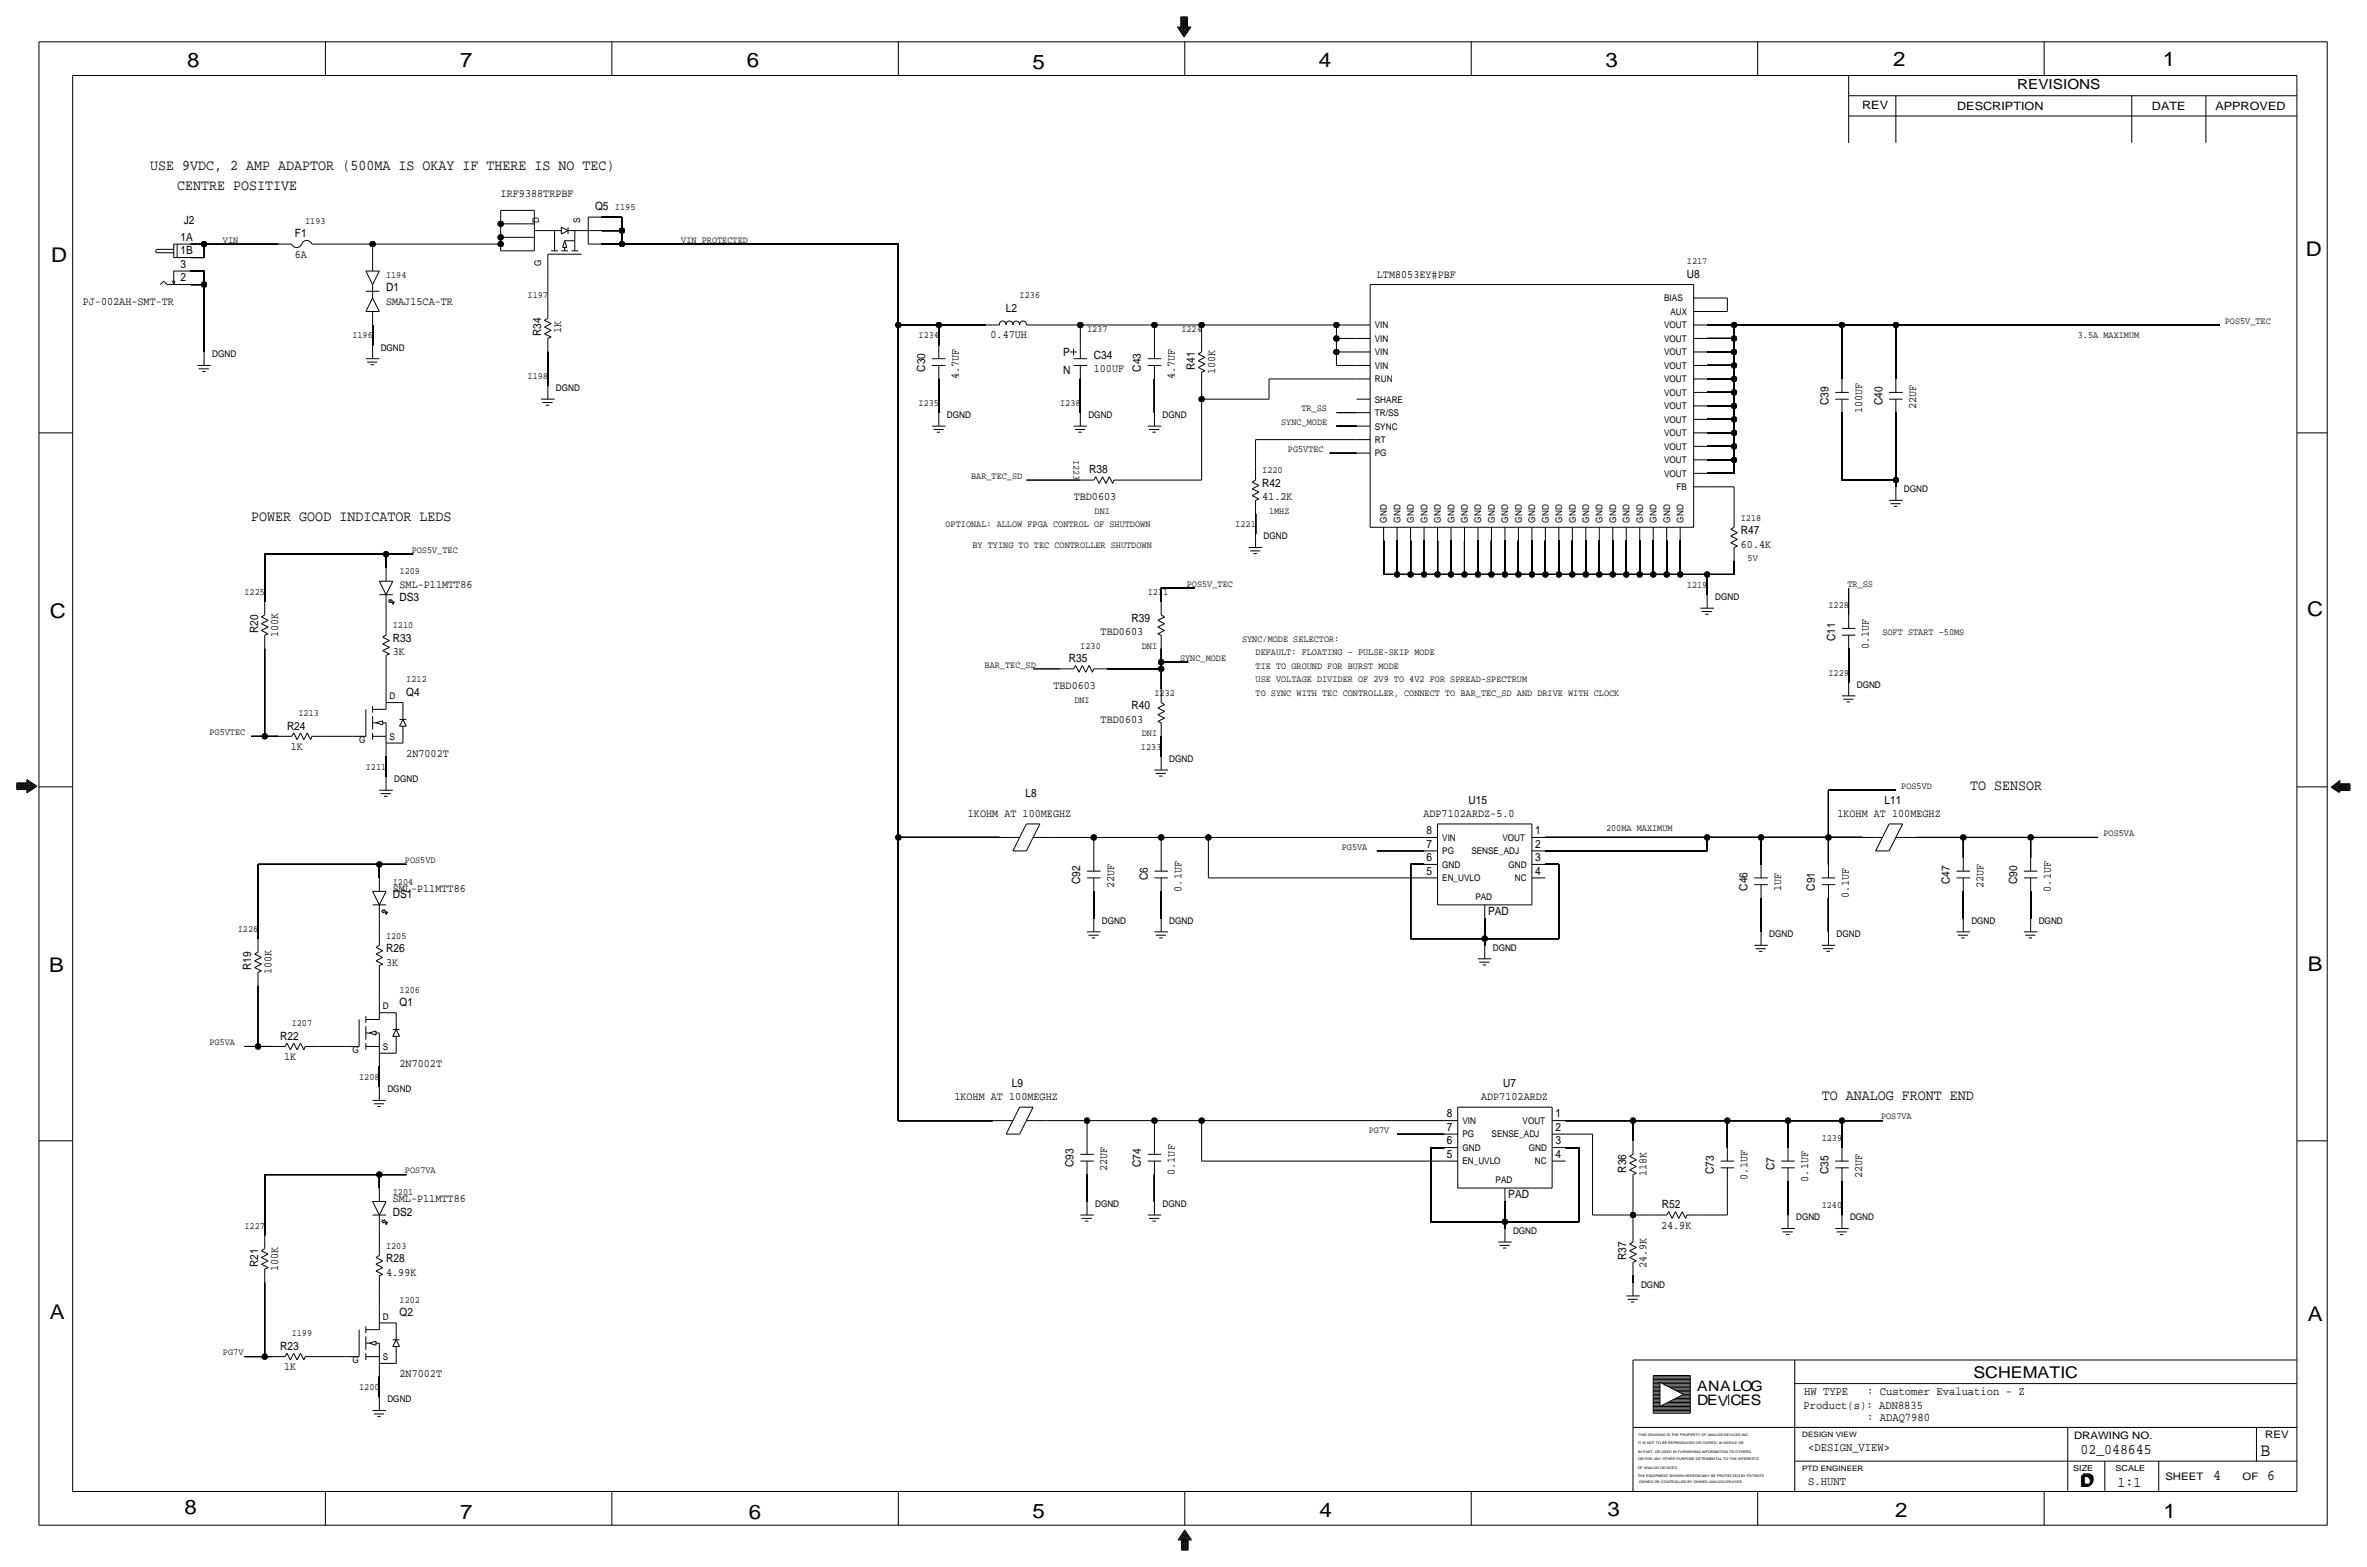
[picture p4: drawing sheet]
<svg xmlns="http://www.w3.org/2000/svg" width="892mm" height="590mm" viewBox="0 0 892 590" stroke-linecap="round" stroke-linejoin="round" font-family="sans-serif">
<defs><g id="words">
<g font-size="7.6">
<text x="70.6" y="25.4">8</text>
<text x="173.4" y="25.4">7</text>
<text x="281.4" y="25.1">6</text>
<text x="389.1" y="26.2">5</text>
<text x="497" y="25.4">4</text>
<text x="605" y="25.1">3</text>
<text x="713.4" y="24.9">2</text>
<text x="815" y="24.9">1</text>
<text x="19.3" y="98.8">D</text>
<text x="868.9" y="96.5">D</text>
<text x="18.8" y="232.7">C</text>
<text x="869.4" y="232.1">C</text>
<text x="869.6" y="365.8">B</text>
<text x="18.5" y="366">B</text>
<text x="18.8" y="496.8">A</text>
<text x="869.6" y="497.6">A</text>
<text x="69.6" y="570.5">8</text>
<text x="173.4" y="572.3">7</text>
<text x="282.2" y="572.3">6</text>
<text x="389.1" y="571.7">5</text>
<text x="497.3" y="571.5">4</text>
<text x="605.7" y="571.2">3</text>
<text x="714.2" y="571.5">2</text>
<text x="815.3" y="572">1</text>
</g>
<text font-size="7" x="851.9" y="548.4">B</text>
<g font-size="6.1">
<text x="743.7" y="518.9">SCHEMATIC</text>
<text x="783.8" y="560.3">D</text>
<text x="784.3" y="559.8">D</text>
</g>
<g font-size="5.6">
<text x="56.6" y="64">USE 9VDC, 2 AMP ADAPTOR (500MA IS OKAY IF THERE IS NO TEC)</text>
<text x="66.8" y="71.6">CENTRE POSITIVE</text>
<text x="94.7" y="196.1">POWER GOOD INDICATOR LEDS</text>
<text x="742.4" y="297.7">TO SENSOR</text>
<text x="686.5" y="414.5">TO ANALOG FRONT END</text>
<text x="784" y="547.9">02_048645</text>
<text x="834.1" y="557.5">4</text>
<text x="854.4" y="557.5">6</text>
<text x="798" y="560.1">1:1</text>
</g>
<g font-size="5.4">
<text x="639.5" y="524.2">ANALOG</text>
<text x="639.5" y="529.3">DEV</text>
<text x="652.1" y="529.3">CES</text>
</g>
<text font-size="5.2" x="760.2" y="33.5">REVISIONS</text>
<g font-size="4.4">
<text x="679.9" y="525.5">HW TYPE</text>
<text x="703.6" y="525.5">: Customer Evaluation - Z</text>
<text x="679.7" y="530.9">Product(s): ADN8835</text>
<text x="703.6" y="535.2">: ADAQ7980</text>
<text x="681.4" y="546.6">&lt;DESIGN_VIEW&gt;</text>
<text x="681.4" y="559.3">S.HUNT</text>
</g>
<g font-size="4.3">
<text x="701.8" y="41.1">REV</text>
<text x="737.6" y="41.4">DESCRIPTION</text>
<text x="811" y="41.4">DATE</text>
<text x="834.8" y="41.4">APPROVED</text>
<text x="188.7" y="74.2">IRF9388TRPBF</text>
<text x="224.2" y="79.2">Q5</text>
<text x="69.3" y="84.3">J2</text>
<text x="111.1" y="89.4">F1</text>
<text x="68" y="95.8">1B</text>
<text x="68" y="90.7">1A</text>
<text x="111.1" y="97">6A</text>
<text x="68" y="105.9">2</text>
<text x="518.9" y="104.6">LTM8053EY#PBF</text>
<text x="635.7" y="104.6">U8</text>
<text x="145.5" y="109.7">D1</text>
<text x="31.2" y="114.8">PJ-002AH-SMT-TR</text>
<text x="145.5" y="114.8">SMAJ15CA-TR</text>
<text x="379.1" y="117.3">L2</text>
<text x="211.5" y="125.3" transform="rotate(-90 211.5 125.3)">1K</text>
<text x="203.9" y="126.7" transform="rotate(-90 203.9 126.7)">R34</text>
<text x="373.3" y="127.5">0.47UH</text>
<text x="400.7" y="134.1">P</text>
<text x="412.2" y="135.1">C34</text>
<text x="348.7" y="140" transform="rotate(-90 348.7 140)">C30</text>
<text x="361.4" y="142.8" transform="rotate(-90 361.4 142.8)">4.7UF</text>
<text x="400.7" y="140.7">N</text>
<text x="412.2" y="140.2">100UF</text>
<text x="430" y="140" transform="rotate(-90 430 140)">C43</text>
<text x="442.7" y="142.8" transform="rotate(-90 442.7 142.8)">4.7UF</text>
<text x="450.3" y="139.4" transform="rotate(-90 450.3 139.4)">R41</text>
<text x="457.9" y="140.9" transform="rotate(-90 457.9 140.9)">100K</text>
<text x="689" y="152.7" transform="rotate(-90 689 152.7)">C39</text>
<text x="701.8" y="155.5" transform="rotate(-90 701.8 155.5)">100UF</text>
<text x="709.4" y="152.7" transform="rotate(-90 709.4 152.7)">C40</text>
<text x="722.1" y="154.1" transform="rotate(-90 722.1 154.1)">22UF</text>
<text x="410.4" y="178.3">R38</text>
<text x="475.7" y="183.4">R42</text>
<text x="404.6" y="188.5">TBD0603</text>
<text x="475.7" y="188.5">41.2K</text>
<text x="656" y="201.2">R47</text>
<text x="656" y="206.2">60.4K</text>
<text x="150.6" y="221.5">SML-P11MTT86</text>
<text x="150.6" y="226.6">DS3</text>
<text x="97.2" y="238.5" transform="rotate(-90 97.2 238.5)">R20</text>
<text x="104.9" y="240" transform="rotate(-90 104.9 240)">100K</text>
<text x="414.8" y="239.3">TBD0603</text>
<text x="426.4" y="234.2">R39</text>
<text x="148" y="241.8">R33</text>
<text x="691.6" y="241.6" transform="rotate(-90 691.6 241.6)">C11</text>
<text x="704.3" y="244.4" transform="rotate(-90 704.3 244.4)">0.1UF</text>
<text x="148" y="246.9">3K</text>
<text x="402.8" y="249.4">R35</text>
<text x="153.1" y="262.1">Q4</text>
<text x="397" y="259.6">TBD0603</text>
<text x="426.4" y="267.2">R40</text>
<text x="108.2" y="274.8">R24</text>
<text x="414.8" y="272.3">TBD0603</text>
<text x="109.6" y="282.4">1K</text>
<text x="153.1" y="285">2N7002T</text>
<text x="386.4" y="300.2">L8</text>
<text x="553.4" y="302.8">U15</text>
<text x="710.1" y="302.8">L11</text>
<text x="364.7" y="307.8">1KOHM AT 100MEGHZ</text>
<text x="536.4" y="307.8">ADP7102ARDZ-5.0</text>
<text x="692.4" y="307.8">1KOHM AT 100MEGHZ</text>
<text x="537.6" y="314.2">8</text>
<text x="578.6" y="314.2">1</text>
<text x="537.6" y="319.3">7</text>
<text x="578.6" y="319.3">2</text>
<text x="537.6" y="324.4">6</text>
<text x="537.6" y="329.4">5</text>
<text x="578.6" y="329.4">4</text>
<text x="578.6" y="324.4">3</text>
<text x="407.1" y="333" transform="rotate(-90 407.1 333)">C92</text>
<text x="419.8" y="334.5" transform="rotate(-90 419.8 334.5)">22UF</text>
<text x="432.5" y="331.6" transform="rotate(-90 432.5 331.6)">C6</text>
<text x="445.2" y="335.9" transform="rotate(-90 445.2 335.9)">0.1UF</text>
<text x="658.6" y="335.5" transform="rotate(-90 658.6 335.5)">C46</text>
<text x="671.3" y="335.5" transform="rotate(-90 671.3 335.5)">1UF</text>
<text x="684" y="335.5" transform="rotate(-90 684 335.5)">C91</text>
<text x="734.8" y="333" transform="rotate(-90 734.8 333)">C47</text>
<text x="747.5" y="334.5" transform="rotate(-90 747.5 334.5)">22UF</text>
<text x="760.2" y="333" transform="rotate(-90 760.2 333)">C90</text>
<text x="772.9" y="335.9" transform="rotate(-90 772.9 335.9)">0.1UF</text>
<text x="148" y="336.1">SML-P11MTT86</text>
<text x="148" y="338.3">DS1</text>
<text x="696.7" y="338.4" transform="rotate(-90 696.7 338.4)">0.1UF</text>
<text x="560.8" y="344.7">PAD</text>
<text x="145.5" y="358.6">R26</text>
<text x="94.7" y="365.5" transform="rotate(-90 94.7 365.5)">R19</text>
<text x="145.5" y="363.7">3K</text>
<text x="102.3" y="367" transform="rotate(-90 102.3 367)">100K</text>
<text x="150.6" y="379">Q1</text>
<text x="105.6" y="391.7">R22</text>
<text x="107" y="399.3">1K</text>
<text x="150.6" y="401.8">2N7002T</text>
<text x="381.4" y="409.4">L9</text>
<text x="566.4" y="409.4">U7</text>
<text x="359.7" y="414.5">1KOHM AT 100MEGHZ</text>
<text x="558.1" y="414.5">ADP7102ARDZ</text>
<text x="545.2" y="420.9">8</text>
<text x="545.2" y="426">7</text>
<text x="586.2" y="420.9">1</text>
<text x="586.2" y="426">2</text>
<text x="545.2" y="431">6</text>
<text x="586.2" y="431">3</text>
<text x="545.2" y="436.1">5</text>
<text x="586.2" y="436.1">4</text>
<text x="404.6" y="439.7" transform="rotate(-90 404.6 439.7)">C93</text>
<text x="417.3" y="441.1" transform="rotate(-90 417.3 441.1)">22UF</text>
<text x="430" y="439.7" transform="rotate(-90 430 439.7)">C74</text>
<text x="442.7" y="442.6" transform="rotate(-90 442.7 442.6)">0.1UF</text>
<text x="612.9" y="441.7" transform="rotate(-90 612.9 441.7)">R36</text>
<text x="620.5" y="443.2" transform="rotate(-90 620.5 443.2)">118K</text>
<text x="645.9" y="442.2" transform="rotate(-90 645.9 442.2)">C73</text>
<text x="668.7" y="440.8" transform="rotate(-90 668.7 440.8)">C7</text>
<text x="689.1" y="442.2" transform="rotate(-90 689.1 442.2)">C35</text>
<text x="701.8" y="443.7" transform="rotate(-90 701.8 443.7)">22UF</text>
<text x="658.6" y="444.6" transform="rotate(-90 658.6 444.6)">0.1UF</text>
<text x="681.4" y="445.1" transform="rotate(-90 681.4 445.1)">0.1UF</text>
<text x="148" y="453">SML-P11MTT86</text>
<text x="568.4" y="451.4">PAD</text>
<text x="626.3" y="455.2">R52</text>
<text x="148" y="458.1">DS2</text>
<text x="626" y="462.8">24.9K</text>
<text x="97.2" y="477.3" transform="rotate(-90 97.2 477.3)">R21</text>
<text x="104.9" y="478.7" transform="rotate(-90 104.9 478.7)">100K</text>
<text x="145.5" y="475.5">R28</text>
<text x="612.9" y="474.7" transform="rotate(-90 612.9 474.7)">R37</text>
<text x="620.5" y="477.6" transform="rotate(-90 620.5 477.6)">24.9K</text>
<text x="145.5" y="480.6">4.99K</text>
<text x="150.6" y="495.8">Q2</text>
<text x="105.6" y="508.5">R23</text>
<text x="107" y="516.1">1K</text>
<text x="150.6" y="518.7">2N7002T</text>
</g>
<text font-size="4.2" x="68" y="100.8">3</text>
<g font-size="3.9">
<text x="781.6" y="542.1">DRAWING NO.</text>
<text x="853.6" y="541.8">REV</text>
<text x="816" y="557.4">SHEET</text>
<text x="845.1" y="557.5">OF</text>
</g>
<g font-size="3.6">
<text x="231.7" y="79.1">I195</text>
<text x="115" y="84.3">I193</text>
<text x="84" y="91.4">VIN</text>
<text x="256.7" y="91.4">VIN_PROTECTED</text>
<text x="635.7" y="99.6">I217</text>
<text x="145.5" y="104.6">I194</text>
<text x="198.8" y="112.3">I197</text>
<text x="384.3" y="112.3">I236</text>
<text x="409.7" y="125">I237</text>
<text x="445.2" y="125">I224</text>
<text x="838.4" y="121.9">POS5V_TEC</text>
<text x="132.8" y="127.5">I196</text>
<text x="346.2" y="127.5">I234</text>
<text x="783" y="127.5">3.5A MAXIMUM</text>
<text x="198.8" y="142.7">I198</text>
<text x="346.2" y="152.9">I235</text>
<text x="399.5" y="152.9">I238</text>
<text x="490.4" y="154.9">TR_SS</text>
<text x="482.8" y="160">SYNC_MODE</text>
<text x="404.6" y="173.2" transform="rotate(90 404.6 173.2)">I223</text>
<text x="485.3" y="170.2">PG5VTEC</text>
<text x="475.7" y="178.3">I220</text>
<text x="366" y="180.3">BAR_TEC_SD</text>
<text x="412.5" y="193.5">DNI</text>
<text x="478.2" y="193.5">1MHZ</text>
<text x="656" y="196.1">I218</text>
<text x="356.3" y="198.6">OPTIONAL: ALLOW FPGA CONTROL OF SHUTDOWN</text>
<text x="465.5" y="198.6">I221</text>
<text x="155.1" y="208.3">POS5V_TEC</text>
<text x="366.5" y="206.2">BY TYING TO TEC CONTROLLER SHUTDOWN</text>
<text x="658.6" y="211.3">5V</text>
<text x="150.6" y="216.4">I209</text>
<text x="447.2" y="221">POS5V_TEC</text>
<text x="635.7" y="221.5">I219</text>
<text x="696.2" y="221">TR_SS</text>
<text x="92.2" y="224">I225</text>
<text x="432.5" y="224">I231</text>
<text x="689.1" y="229.1">I228</text>
<text x="148" y="236.7">I210</text>
<text x="709.4" y="239.3">SOFT START ~50MS</text>
<text x="407.1" y="244.3">I230</text>
<text x="430.3" y="244.3">DNI</text>
<text x="468.1" y="241.8">SYNC/MODE SELECTOR:</text>
<text x="371" y="251.5">BAR_TEC_SD</text>
<text x="444.7" y="248.9">SYNC_MODE</text>
<text x="473.1" y="252">TIE TO GROUND FOR BURST MODE</text>
<text x="473.2" y="246.9">DEFAULT: FLOATING - PULSE-SKIP MODE</text>
<text x="153.1" y="257">I212</text>
<text x="473.2" y="257">USE VOLTAGE DIVIDER OF 2V9 TO 4V2 FOR SPREAD-SPECTRUM</text>
<text x="689.1" y="254.5">I229</text>
<text x="435.1" y="262.1">I232</text>
<text x="473.2" y="262.1">TO SYNC WITH TEC CONTROLLER, CONNECT TO BAR_TEC_SD AND DRIVE WITH CLOCK</text>
<text x="112.5" y="269.7">I213</text>
<text x="404.9" y="264.7">DNI</text>
<text x="78.9" y="276.9">PG5VTEC</text>
<text x="430.3" y="277.4">DNI</text>
<text x="430" y="282.4">I233</text>
<text x="137.9" y="290.1">I211</text>
<text x="716.5" y="297.2">POS5VD</text>
<text x="605.2" y="312.9">200MA MAXIMUM</text>
<text x="792.7" y="315">POS5VA</text>
<text x="505.7" y="320">PG5VA</text>
<text x="152.6" y="325.1">POS5VD</text>
<text x="148" y="333.2">I204</text>
<text x="89.6" y="351">I226</text>
<text x="145.5" y="353.6">I205</text>
<text x="150.6" y="373.9">I206</text>
<text x="109.9" y="386.6">I207</text>
<text x="78.9" y="393.7">PG5VA</text>
<text x="135.3" y="406.9">I208</text>
<text x="708.9" y="421.6">POS7VA</text>
<text x="515.8" y="426.7">PG7V</text>
<text x="686.5" y="429.8">I239</text>
<text x="152.6" y="442">POS7VA</text>
<text x="148" y="450.1">I201</text>
<text x="686.5" y="455.2">I240</text>
<text x="92.2" y="462.8">I227</text>
<text x="145.5" y="470.4">I203</text>
<text x="150.6" y="490.7">I202</text>
<text x="109.9" y="503.4">I199</text>
<text x="84" y="510.5">PG7V</text>
<text x="135.3" y="523.7">I200</text>
</g>
<g font-size="3.5">
<text x="203.1" y="84.1" transform="rotate(-90 203.1 84.1)">D</text>
<text x="218.6" y="84.2" transform="rotate(-90 218.6 84.2)">S</text>
<text x="203.9" y="100.3" transform="rotate(-90 203.9 100.3)">G</text>
<text x="627.1" y="113.5">BIAS</text>
<text x="629.5" y="118.6">AUX</text>
<text x="518.1" y="123.7">VIN</text>
<text x="627.1" y="123.7">VOUT</text>
<text x="518.1" y="128.8">VIN</text>
<text x="627.1" y="128.8">VOUT</text>
<text x="80" y="134.6">DGND</text>
<text x="143.5" y="132.1">DGND</text>
<text x="518.1" y="133.9">VIN</text>
<text x="627.1" y="133.9">VOUT</text>
<text x="518.1" y="138.9">VIN</text>
<text x="627.1" y="138.9">VOUT</text>
<text x="209.5" y="147.3">DGND</text>
<text x="518.1" y="144">RUN</text>
<text x="627.1" y="149.1">VOUT</text>
<text x="627.1" y="144">VOUT</text>
<text x="518.1" y="151.6">SHARE</text>
<text x="627.1" y="154.2">VOUT</text>
<text x="356.8" y="157.5">DGND</text>
<text x="410.2" y="157.5">DGND</text>
<text x="438.1" y="157.5">DGND</text>
<text x="518.1" y="156.7">TR/SS</text>
<text x="518.1" y="161.8">SYNC</text>
<text x="627.1" y="159.3">VOUT</text>
<text x="518.1" y="166.9">RT</text>
<text x="627.1" y="164.3">VOUT</text>
<text x="518.1" y="172">PG</text>
<text x="627.1" y="169.4">VOUT</text>
<text x="627.1" y="179.6">VOUT</text>
<text x="627.1" y="174.5">VOUT</text>
<text x="631.8" y="184.7">FB</text>
<text x="717.5" y="185.4">DGND</text>
<text x="522.7" y="196.8" transform="rotate(-90 522.7 196.8)">GND</text>
<text x="527.8" y="196.8" transform="rotate(-90 527.8 196.8)">GND</text>
<text x="532.8" y="196.8" transform="rotate(-90 532.8 196.8)">GND</text>
<text x="537.9" y="196.8" transform="rotate(-90 537.9 196.8)">GND</text>
<text x="543" y="196.8" transform="rotate(-90 543 196.8)">GND</text>
<text x="548.1" y="196.8" transform="rotate(-90 548.1 196.8)">GND</text>
<text x="553.2" y="196.8" transform="rotate(-90 553.2 196.8)">GND</text>
<text x="558.2" y="196.8" transform="rotate(-90 558.2 196.8)">GND</text>
<text x="563.3" y="196.8" transform="rotate(-90 563.3 196.8)">GND</text>
<text x="568.4" y="196.8" transform="rotate(-90 568.4 196.8)">GND</text>
<text x="573.5" y="196.8" transform="rotate(-90 573.5 196.8)">GND</text>
<text x="578.6" y="196.8" transform="rotate(-90 578.6 196.8)">GND</text>
<text x="583.6" y="196.8" transform="rotate(-90 583.6 196.8)">GND</text>
<text x="588.7" y="196.8" transform="rotate(-90 588.7 196.8)">GND</text>
<text x="593.8" y="196.8" transform="rotate(-90 593.8 196.8)">GND</text>
<text x="598.9" y="196.8" transform="rotate(-90 598.9 196.8)">GND</text>
<text x="604" y="196.8" transform="rotate(-90 604 196.8)">GND</text>
<text x="609" y="196.8" transform="rotate(-90 609 196.8)">GND</text>
<text x="614.1" y="196.8" transform="rotate(-90 614.1 196.8)">GND</text>
<text x="619.2" y="196.8" transform="rotate(-90 619.2 196.8)">GND</text>
<text x="624.3" y="196.8" transform="rotate(-90 624.3 196.8)">GND</text>
<text x="629.4" y="196.8" transform="rotate(-90 629.4 196.8)">GND</text>
<text x="634.4" y="196.8" transform="rotate(-90 634.4 196.8)">GND</text>
<text x="476.2" y="203.2">DGND</text>
<text x="646.4" y="226.1">DGND</text>
<text x="146.8" y="263.4">D</text>
<text x="699.7" y="259.1">DGND</text>
<text x="135.3" y="279.9">G</text>
<text x="146.8" y="278.6">S</text>
<text x="440.6" y="287">DGND</text>
<text x="148.5" y="294.6">DGND</text>
<text x="543.5" y="316.7">VIN</text>
<text x="566.2" y="316.7">VOUT</text>
<text x="543.5" y="321.8">PG</text>
<text x="554.5" y="321.8">SENSE_ADJ</text>
<text x="543.5" y="326.9">GND</text>
<text x="568.5" y="326.9">GND</text>
<text x="543.5" y="332">EN_UVLO</text>
<text x="570.8" y="332">NC</text>
<text x="556" y="339.1">PAD</text>
<text x="415.2" y="348">DGND</text>
<text x="440.6" y="348">DGND</text>
<text x="742.9" y="348">DGND</text>
<text x="768.3" y="348">DGND</text>
<text x="666.7" y="353.1">DGND</text>
<text x="692.1" y="353.1">DGND</text>
<text x="562.6" y="358.1">DGND</text>
<text x="144.2" y="380.2">D</text>
<text x="144.2" y="395.5">S</text>
<text x="132.8" y="396.7">G</text>
<text x="146" y="411.5">DGND</text>
<text x="551.1" y="423.4">VIN</text>
<text x="573.8" y="423.4">VOUT</text>
<text x="551.1" y="428.5">PG</text>
<text x="562.1" y="428.5">SENSE_ADJ</text>
<text x="551.1" y="433.6">GND</text>
<text x="576.1" y="433.6">GND</text>
<text x="551.1" y="438.7">EN_UVLO</text>
<text x="578.5" y="438.7">NC</text>
<text x="563.6" y="445.8">PAD</text>
<text x="412.7" y="454.7">DGND</text>
<text x="438.1" y="454.7">DGND</text>
<text x="676.9" y="459.7">DGND</text>
<text x="697.2" y="459.7">DGND</text>
<text x="570.2" y="464.8">DGND</text>
<text x="618.4" y="485.1">DGND</text>
<text x="144.2" y="497.1">D</text>
<text x="132.8" y="513.6">G</text>
<text x="144.2" y="512.3">S</text>
<text x="146" y="528.3">DGND</text>
</g>
<g font-size="3.1">
<text x="781.3" y="554">SIZE</text>
<text x="797.3" y="554">SCALE</text>
</g>
<g font-size="2.8">
<text x="679.1" y="541.3">DESIGN VIEW</text>
<text x="679.1" y="554">PTD ENGINEER</text>
</g>
<g font-size="1.3">
<text x="617.3" y="541.1">THIS DRAWING IS THE PROPERTY OF ANALOG DEVICES INC.</text>
<text x="617.3" y="543.9">IT IS NOT TO BE REPRODUCED OR COPIED, IN WHOLE OR</text>
<text x="617.3" y="547.2">IN PART, OR USED IN FURNISHING INFORMATION TO OTHERS,</text>
<text x="617.3" y="550">OR FOR ANY OTHER PURPOSE DETRIMENTAL TO THE INTERESTS</text>
<text x="617.2" y="553.2">OF ANALOG DEVICES.</text>
<text x="617.2" y="556.3">THE EQUIPMENT SHOWN HEREON MAY BE PROTECTED BY PATENTS</text>
<text x="617.7" y="558.8">OWNED OR CONTROLLED BY OWNED ANALOG DEVICES.</text>
</g>
</g></defs>
<!-- layer: Nets -->
<g fill="none" stroke="#000" stroke-width=".38">
<path d="M188.7 79.2v5.1zM188.7 79.2h7.6zM71.8 97h5.1zM71.8 91.9h5.1zM76.9 91.9v5.1zM76.9 91.9h28zM122.6 91.9h17.8zM140.4 91.9v5.1zM140.4 91.9h48.3zM188.7 94.5h7.6zM188.7 91.9v2.6zM188.7 89.4v2.5z"/>
<path d="M188.7 84.3v5.1zM188.7 89.4h7.6zM188.7 84.3h7.6zM226.8 81.8h7.6zM226.8 86.9h7.6zM226.8 91.9h7.6zM234.4 91.9h104.1zM234.4 81.8v5.1zM234.4 86.9v5zM338.5 91.9v30.5zM71.8 107.2h5.1zM71.8 102.1h5.1z"/>
<path d="M76.9 107.2v25.4zM76.9 102.1v5.1zM206.5 104.6v10.2zM643.3 112.3h7.7zM643.3 117.3h7.7zM651 112.3v5zM140.4 122.4v7.6zM206.5 132.6v12.7zM338.5 122.4v193.1zM338.5 122.4h15.3zM353.8 122.4h17.8zM353.8 122.4v7.6z"/>
<path d="M391.9 122.4h15.2zM407.1 122.4v7.6zM407.1 122.4h28zM435.1 122.4v7.6zM435.1 122.4h17.7zM452.8 122.4v5.1zM452.8 122.4h50.8zM503.6 127.5h7.7zM503.6 132.6h7.7zM503.6 137.7h7.7zM503.6 122.4h7.7zM503.6 122.4v5.1z"/>
<path d="M503.6 127.5v5.1zM503.6 132.6v5.1zM643.3 122.4h10.2zM643.3 127.5h10.2zM643.3 132.6h10.2zM643.3 137.7h10.2zM653.5 122.4h40.6zM653.5 122.4v5.1zM653.5 127.5v5.1zM653.5 132.6v5.1zM653.5 137.7v5zM694.1 122.4v20.3z"/>
<path d="M694.1 122.4h20.4zM714.5 122.4v20.3zM714.5 122.4h121.9zM353.8 142.7v12.7zM407.1 142.7v12.7zM435.1 142.7v12.7zM452.8 150.4v30.4zM452.8 145.3v5.1zM452.8 150.4h25.4zM478.2 142.7v7.7zM478.2 142.7h33.1zM503.6 155.4h7.7z"/>
<path d="M643.3 142.7h10.2zM643.3 147.8h10.2zM643.3 152.9h10.2zM643.3 158h10.2zM653.5 142.7v5.1zM653.5 147.8v5.1zM653.5 152.9v5.1zM653.5 158v5.1zM694.1 155.4v25.4zM714.5 155.4v25.4zM473.2 165.6v10.2zM473.2 165.6h38.1z"/>
<path d="M501.1 170.7h10.2zM503.6 160.5h7.7zM643.3 178.3h10.2zM643.3 173.2h10.2zM643.3 168.1h10.2zM643.3 163.1h10.2zM653.5 173.2v5.1zM653.5 168.1v5.1zM653.5 163.1v5zM386.8 180.8h20.3zM424.9 180.8h27.9zM473.2 193.5v7.7z"/>
<path d="M643.3 183.4h10.2zM653.5 183.4v10.1zM694.1 180.8h20.4zM714.5 180.8v2.6zM99.8 208.8v17.8zM99.8 208.8h45.7zM145.5 208.8v5.1zM145.5 208.8h10.2zM521.4 203.7v12.7zM521.4 216.4h5.1zM526.5 203.7v12.7zM526.5 216.4h5.1z"/>
<path d="M531.6 216.4h5.1zM531.6 203.7v12.7zM536.7 203.7v12.7zM536.7 216.4h5zM541.7 203.7v12.7zM541.7 216.4h5.1zM546.8 203.7v12.7zM546.8 216.4h5.1zM551.9 203.7v12.7zM551.9 216.4h5.1zM557 216.4h5.1zM557 203.7v12.7z"/>
<path d="M562.1 203.7v12.7zM562.1 216.4h5zM567.1 203.7v12.7zM567.1 216.4h5.1zM572.2 203.7v12.7zM572.2 216.4h5.1zM577.3 203.7v12.7zM577.3 216.4h5.1zM582.4 216.4h5.1zM582.4 203.7v12.7zM587.5 203.7v12.7zM587.5 216.4h5z"/>
<path d="M592.5 203.7v12.7zM592.5 216.4h5.1zM597.6 203.7v12.7zM597.6 216.4h5.1zM602.7 203.7v12.7zM602.7 216.4h5.1zM607.8 216.4h5.1zM607.8 203.7v12.7zM612.9 203.7v12.7zM612.9 216.4h5zM617.9 203.7v12.7zM617.9 216.4h5.1z"/>
<path d="M623 203.7v12.7zM623 216.4h5.1zM628.1 203.7v12.7zM628.1 216.4h5.1zM633.2 216.4h10.1zM633.2 203.7v12.7zM643.3 216.4v7.6zM643.3 216.4h10.2zM653.5 211.3v5.1zM145.5 229.1v5.1zM437.6 221.5v5.1zM437.6 221.5h12.7z"/>
<path d="M696.7 221.5v10.1zM99.8 244.3v33.1zM145.5 252v7.6zM389.3 252h10.2zM417.3 252h20.3zM437.6 249.4h10.2zM437.6 252v7.6zM437.6 244.3v5.1zM437.6 249.4v2.6zM696.7 244.3v12.7zM94.7 277.4h5.1zM99.8 277.4h5.1z"/>
<path d="M122.6 277.4h10.2zM437.6 277.4v7.6zM145.5 285v7.6zM689.1 297.7v17.8zM689.1 297.7h25.4zM338.5 315.5h38.1zM338.5 315.5v106.6zM397 315.5h15.2zM412.2 315.5v7.6zM412.2 315.5h25.4zM437.6 315.5v7.6zM437.6 315.5h17.8z"/>
<path d="M455.4 315.5v15.2zM455.4 315.5h81.3zM582.4 315.5h60.9zM643.3 315.5v5zM643.3 315.5h20.4zM663.7 315.5v10.1zM663.7 315.5h25.4zM689.1 315.5v10.1zM689.1 315.5h12.7zM722.1 315.5h17.8zM739.9 315.5v7.6zM739.9 315.5h25.4z"/>
<path d="M765.3 315.5v7.6zM765.3 315.5h25.4zM97.2 325.6v28zM97.2 325.6h45.8zM143 325.6v5.1zM143 325.6h10.1zM412.2 335.8v10.1zM437.6 335.8v10.1zM455.4 330.7h81.3zM518.9 320.5h17.8zM531.6 325.6h5.1zM531.6 325.6v28z"/>
<path d="M582.4 325.6h5.1zM582.4 320.5h60.9zM587.5 325.6v28zM663.7 338.3v12.7zM689.1 338.3v12.7zM739.9 335.8v10.1zM765.3 335.8v10.1zM143 345.9v5.1zM531.6 353.6h27.9zM559.5 353.6h28zM559.5 353.6v2.5zM559.5 345.9v7.7z"/>
<path d="M97.2 371.3v22.9zM143 368.8v7.6zM92.2 394.2h5zM97.2 394.2h5.1zM120.1 394.2h10.2zM143 401.8v7.6zM338.5 422.1h35.6zM394.4 422.1h15.3zM409.7 422.1v7.7zM409.7 422.1h25.4zM435.1 422.1v7.7zM435.1 422.1h17.7z"/>
<path d="M452.8 422.1v15.3zM452.8 422.1h91.5zM452.8 437.4h91.5zM526.5 427.2h17.8zM539.2 432.3v27.9zM539.2 432.3h5.1zM590 432.3h5.1zM590 427.2h10.2zM590 422.1h25.4zM595.1 432.3v27.9zM600.2 427.2v30.5zM615.4 422.1v7.7z"/>
<path d="M615.4 422.1h35.6zM651 422.1v10.2zM651 422.1h22.8zM673.8 422.1h20.3zM673.8 422.1v10.2zM694.1 422.1v10.2zM694.1 422.1h15.3zM99.8 442.5v22.8zM99.8 442.5h43.2zM143 442.5v5zM143 442.5h10.1zM409.7 442.5v10.1z"/>
<path d="M435.1 442.5v10.1zM567.1 452.6v7.6zM600.2 457.7h15.2zM615.4 457.7h7.6zM615.4 457.7v5.1zM615.4 447.5v10.2zM640.8 457.7h10.2zM651 445v12.7zM673.8 445v12.7zM694.1 445v12.7zM143 462.8v5.1zM539.2 460.2h27.9z"/>
<path d="M567.1 460.2v2.6zM567.1 460.2h28zM99.8 483.1v27.9zM143 485.6v7.7zM615.4 480.6v2.5zM92.2 511h7.6zM99.8 511h2.5zM120.1 511h10.2zM143 518.7v7.6z"/>
</g>
<g fill="#000" stroke="#000" stroke-width=".38">
<circle cx="76.9" cy="91.9" r="1.07"/>
<circle cx="140.4" cy="91.9" r="1.07"/>
<circle cx="188.7" cy="91.9" r="1.07"/>
<circle cx="188.7" cy="89.4" r="1.07"/>
<circle cx="188.7" cy="84.3" r="1.07"/>
<circle cx="234.4" cy="86.9" r="1.07"/>
<circle cx="234.4" cy="91.9" r="1.07"/>
<circle cx="76.9" cy="107.2" r="1.07"/>
<circle cx="338.5" cy="122.4" r="1.07"/>
<circle cx="353.8" cy="122.4" r="1.07"/>
<circle cx="407.1" cy="122.4" r="1.07"/>
<circle cx="435.1" cy="122.4" r="1.07"/>
<circle cx="452.8" cy="122.4" r="1.07"/>
<circle cx="503.6" cy="127.5" r="1.07"/>
<circle cx="503.6" cy="122.4" r="1.07"/>
<circle cx="503.6" cy="132.6" r="1.07"/>
<circle cx="653.5" cy="122.4" r="1.07"/>
<circle cx="653.5" cy="137.7" r="1.07"/>
<circle cx="653.5" cy="132.6" r="1.07"/>
<circle cx="653.5" cy="127.5" r="1.07"/>
<circle cx="694.1" cy="122.4" r="1.07"/>
<circle cx="714.5" cy="122.4" r="1.07"/>
<circle cx="452.8" cy="150.4" r="1.07"/>
<circle cx="653.5" cy="158" r="1.07"/>
<circle cx="653.5" cy="152.9" r="1.07"/>
<circle cx="653.5" cy="142.7" r="1.07"/>
<circle cx="653.5" cy="147.8" r="1.07"/>
<circle cx="653.5" cy="163.1" r="1.07"/>
<circle cx="653.5" cy="168.1" r="1.07"/>
<circle cx="653.5" cy="173.2" r="1.07"/>
<circle cx="714.5" cy="180.8" r="1.07"/>
<circle cx="145.5" cy="208.8" r="1.07"/>
<circle cx="526.5" cy="216.4" r="1.07"/>
<circle cx="531.6" cy="216.4" r="1.07"/>
<circle cx="536.7" cy="216.4" r="1.07"/>
<circle cx="541.7" cy="216.4" r="1.07"/>
<circle cx="546.8" cy="216.4" r="1.07"/>
<circle cx="551.9" cy="216.4" r="1.07"/>
<circle cx="557" cy="216.4" r="1.07"/>
<circle cx="562.1" cy="216.4" r="1.07"/>
<circle cx="567.1" cy="216.4" r="1.07"/>
<circle cx="572.2" cy="216.4" r="1.07"/>
<circle cx="577.3" cy="216.4" r="1.07"/>
<circle cx="582.4" cy="216.4" r="1.07"/>
<circle cx="587.5" cy="216.4" r="1.07"/>
<circle cx="592.5" cy="216.4" r="1.07"/>
<circle cx="597.6" cy="216.4" r="1.07"/>
<circle cx="602.7" cy="216.4" r="1.07"/>
<circle cx="607.8" cy="216.4" r="1.07"/>
<circle cx="612.9" cy="216.4" r="1.07"/>
<circle cx="617.9" cy="216.4" r="1.07"/>
<circle cx="623" cy="216.4" r="1.07"/>
<circle cx="628.1" cy="216.4" r="1.07"/>
<circle cx="633.2" cy="216.4" r="1.07"/>
<circle cx="643.3" cy="216.4" r="1.07"/>
<circle cx="437.6" cy="249.4" r="1.07"/>
<circle cx="437.6" cy="252" r="1.07"/>
<circle cx="99.8" cy="277.4" r="1.07"/>
<circle cx="338.5" cy="315.5" r="1.07"/>
<circle cx="412.2" cy="315.5" r="1.07"/>
<circle cx="437.6" cy="315.5" r="1.07"/>
<circle cx="455.4" cy="315.5" r="1.07"/>
<circle cx="643.3" cy="315.5" r="1.07"/>
<circle cx="663.7" cy="315.5" r="1.07"/>
<circle cx="689.1" cy="315.5" r="1.07"/>
<circle cx="739.9" cy="315.5" r="1.07"/>
<circle cx="765.3" cy="315.5" r="1.07"/>
<circle cx="143" cy="325.6" r="1.07"/>
<circle cx="559.5" cy="353.6" r="1.07"/>
<circle cx="97.2" cy="394.2" r="1.07"/>
<circle cx="409.7" cy="422.1" r="1.07"/>
<circle cx="435.1" cy="422.1" r="1.07"/>
<circle cx="452.8" cy="422.1" r="1.07"/>
<circle cx="615.4" cy="422.1" r="1.07"/>
<circle cx="651" cy="422.1" r="1.07"/>
<circle cx="673.8" cy="422.1" r="1.07"/>
<circle cx="694.1" cy="422.1" r="1.07"/>
<circle cx="143" cy="442.5" r="1.07"/>
<circle cx="615.4" cy="457.7" r="1.07"/>
<circle cx="567.1" cy="460.2" r="1.07"/>
<circle cx="99.8" cy="511" r="1.07"/>
</g>
<!-- layer: Components -->
<g fill="none" stroke="#000" stroke-width=".38">
<path d="M196.3 79.2h5.1zM201.4 79.2v15.3zM59.1 93.9l-.1 .1a.79 .79 0 0 0 .1 1.2M59.1 95.2h6.3zM59.1 93.9h6.4zM65.5 94.5v2.5zM65.5 91.9h1.3zM65.5 91.9v2.6zM65.5 97h1.3zM66.8 97h5zM66.8 91.9h5zM66.8 94.5v2.5z"/>
<path d="M66.8 91.9v2.6zM104.9 91.9h5zM109.9 91.9a1.96 1.96 0 0 0 1.9 1.4 1.96 1.96 0 0 0 1.8-1.4M113.7 91.9a2.01 2.01 0 0 1 1.9-1.3 2.01 2.01 0 0 1 1.9 1.3M117.6 91.9h5zM140.4 97v5.1zM196.3 84.3h5.1zM196.3 89.4h5.1zM196.3 94.5h5.1zM201.4 86.9h10.1zM206.5 99.6v5zM206.5 95.8v3.8z"/>
<path d="M206.5 95.8h12.7zM207.7 94.5h2.6zM209 86.9v7.6zM211.5 85.6v2.5zM211.5 94.5h2.6zM211.5 88.1l2.6-1.2zM211.5 85.6l2.6 1.3zM212 93.2h1.6zM212.8 90.7h3.8zM212.8 93.2v1.3zM212.8 90.7l-.8 2.5zM212.8 90.7l.8 2.5z"/>
<path d="M214.1 85.6v2.5zM214.1 86.9h5.1zM215.3 94.5h2.6zM216.6 86.9v3.8zM216.6 90.7v3.8zM219.2 86.9h2.5zM221.7 81.8h5.1zM221.7 86.9h5.1zM221.7 91.9h5.1zM221.7 81.8v10.1zM60.4 107.2l1.3-1.3zM61.7 105.9l1.2 1.3z"/>
<path d="M62.9 107.2h3.9zM65 105.9l.5 1.2zM65 105.9h.9zM65.5 102.1v3.8zM65.5 102.1h1.3zM65.9 105.9l-.4 1.2zM66.8 102.1h5zM66.8 107.2h5zM137.9 117.3h5.1zM137.9 109.7h5.1zM137.9 102.1h5.1zM137.9 102.1l2.5 5.1z"/>
<path d="M140.4 112.3l-2.5 5zM140.4 117.3v5.1zM140.4 107.2v5.1zM140.4 112.3l2.6 5zM143 102.1l-2.6 5.1zM206.5 114.8v5.1zM516.3 107.2h122zM516.3 107.2v91.4zM638.3 107.2v91.4zM638.3 117.3h5zM638.3 112.3h5zM74.4 137.7h5.1z"/>
<path d="M74.9 138.9h3.8zM76.1 140h1.3zM76.9 132.6v5.1zM137.9 135.1h5.1zM138.4 136.4h3.8zM139.6 137.4h1.3zM140.4 130v5.1zM205.2 120.6l1.3-.7zM205.2 123.2l2.5-1.3zM205.2 125.7l2.5-1.2zM205.2 120.6l2.5 1.3zM205.2 123.2l2.5 1.3z"/>
<path d="M205.2 125.7l2.5 1.3zM206.5 127.5v5.1zM206.5 127.5l1.2-.5zM351.2 137.7h5.1zM351.2 135.1h5.1zM353.8 137.7v5zM353.8 130v5.1zM371.6 122.4h5zM376.6 122.4a1.27 1.27 0 0 1 1.3-1.5 1.27 1.27 0 0 1 1.2 1.5M381.7 122.4a1.26 1.26 0 0 0-1.3-1.5 1.26 1.26 0 0 0-1.2 1.5M381.7 122.4a1.26 1.26 0 0 1 1.3-1.4 1.26 1.26 0 0 1 1.2 1.4M386.7 122.4a1.27 1.27 0 0 0-1.2-1.5 1.27 1.27 0 0 0-1.2 1.6"/>
<path d="M386.8 122.4h5.1zM403.3 132.6h2.5zM404.6 135.1h5.1zM404.6 137.7h5.1zM404.6 131.3v2.6zM407.1 137.7v5zM407.1 130v5.1zM432.5 137.7h5.1zM432.5 135.1h5.1zM435.1 137.7v5zM435.1 130v5.1zM451.6 133.3l2.5 1.3z"/>
<path d="M451.6 135.9l2.5 1.3zM451.6 138.4l2.5 1.3zM451.6 133.3l1.2-.7zM451.6 135.9l2.5-1.3zM451.6 138.4l2.5-1.2zM452.8 127.5v5.1zM511.3 137.7h5zM511.3 132.6h5zM511.3 127.5h5zM511.3 122.4h5zM638.3 137.7h5zM638.3 132.6h5z"/>
<path d="M638.3 127.5h5zM638.3 122.4h5zM203.9 150.4h5.1zM204.4 151.6h3.8zM205.7 152.7h1.3zM206.5 145.3v5.1zM353.8 155.4v5.1zM407.1 155.4v5.1zM435.1 155.4v5.1zM452.8 140.2v5.1zM452.8 140.2l1.3-.5zM511.3 142.7h5z"/>
<path d="M511.3 155.4h5zM511.3 150.4h5zM638.3 158h5zM638.3 152.9h5zM638.3 147.8h5zM638.3 142.7h5zM691.6 150.4h5.1zM691.6 147.8h5.1zM694.1 150.4v5zM694.1 142.7v5.1zM711.9 150.4h5.1zM711.9 147.8h5.1z"/>
<path d="M714.5 150.4v5zM714.5 142.7v5.1zM351.2 160.5h5.1zM351.7 161.8h3.8zM353 162.8h1.3zM404.6 160.5h5.1zM405.1 161.8h3.8zM406.3 162.8h1.3zM413 179.6l1.2 2.5zM413 179.6l-.8 1.2zM415.5 179.6l1.3 2.5zM415.5 179.6l-1.3 2.5z"/>
<path d="M418 179.6l-1.2 2.5zM418 179.6l1.3 2.5zM432.5 160.5h5.1zM433 161.8h3.8zM434.3 162.8h1.3zM473.2 175.8v5zM511.3 160.5h5zM511.3 165.6h5zM511.3 170.7h5zM638.3 178.3h5zM638.3 173.2h5zM638.3 168.1h5z"/>
<path d="M638.3 163.1h5zM407.1 180.8h5.1zM419.8 180.8l-.5 1.3zM419.8 180.8h5.1zM471.9 181.6l1.3-.8zM471.9 184.1l2.5-1.2zM471.9 186.7l2.5-1.3zM471.9 181.6l2.5 1.3zM471.9 184.1l2.5 1.3zM471.9 186.7l2.5 1.3zM473.2 188.5v5zM473.2 188.5l1.2-.5z"/>
<path d="M516.3 198.6h122zM521.4 198.6v5.1zM526.5 198.6v5.1zM531.6 198.6v5.1zM536.7 198.6v5.1zM541.7 198.6v5.1zM546.8 198.6v5.1zM551.9 198.6v5.1zM557 198.6v5.1zM562.1 198.6v5.1zM567.1 198.6v5.1zM572.2 198.6v5.1z"/>
<path d="M577.3 198.6v5.1zM582.4 198.6v5.1zM587.5 198.6v5.1zM592.5 198.6v5.1zM597.6 198.6v5.1zM602.7 198.6v5.1zM607.8 198.6v5.1zM612.9 198.6v5.1zM617.9 198.6v5.1zM623 198.6v5.1zM628.1 198.6v5.1zM633.2 198.6v5.1z"/>
<path d="M638.3 183.4h5zM652.2 199.4l2.6 1.3zM652.2 199.4l1.3-.8zM653.5 193.5v5.1zM711.9 188.5h5.1zM712.4 189.7h3.8zM713.7 190.8h1.3zM714.5 183.4v5.1zM143 218.9h5zM143 218.9l2.5 5.1zM145.5 213.9v5zM148 218.9l-2.5 5.1z"/>
<path d="M470.6 206.2h5.1zM471.1 207.5h3.8zM472.4 208.5h1.3zM473.2 201.2v5zM652.2 201.9l2.6 1.3zM652.2 204.5l2.6 1.2zM652.2 201.9l2.6-1.2zM652.2 204.5l2.6-1.3zM653.5 206.2v5.1zM653.5 206.2l1.3-.5zM98.5 232.4l1.3-.8zM98.5 234.9l2.5-1.2z"/>
<path d="M98.5 237.5l2.5-1.3zM98.5 232.4l2.5 1.3zM98.5 235l2.5 1.2zM98.5 237.5l2.5 1.3zM99.8 226.6v5zM99.8 239.3v5zM99.8 239.3l1.2-.5zM143 224h5zM145.5 234.2v5.1zM145.5 224v5.1zM146.3 226.3l.7 .8zM146.5 225.8l.5 .5z"/>
<path d="M147.3 225.8l-.3 .5zM147.3 226.6l-.3 .5zM147.3 225.8l1.2 1.3zM147.3 226.6l1 1zM147.8 227.3l.5 .3zM148 227.1l.3 .5zM148 226.8l.5 .3zM148.3 226.6l.2 .5zM436.3 233.7l2.6 1.2zM436.3 236.2l2.6 1.3zM436.3 238.8l1.3 .5zM436.3 233.7l2.6-1.3z"/>
<path d="M436.3 236.2l2.6-1.2zM436.3 238.8l2.6-1.3zM437.6 231.6l1.3 .8zM437.6 239.3v5zM437.6 226.6v5zM640.8 229.1h5.1zM641.3 230.4h3.8zM642.6 231.4h1.2zM643.3 224v5.1zM694.1 239.3h5.1zM694.1 236.7h5.1zM696.7 239.3v5z"/>
<path d="M696.7 231.6v5.1zM144.2 240l1.3-.7zM144.2 242.6l2.6-1.3zM144.2 245.1l2.6-1.3zM144.2 240l2.6 1.3zM144.2 242.6l2.6 1.2zM144.2 245.1l2.6 1.3zM145.5 259.6v5.1zM145.5 246.9v5.1zM145.5 246.9l1.3-.5zM399.5 252h5.1zM405.3 250.7l-.7 1.3z"/>
<path d="M405.3 250.7l1.3 2.5zM407.9 250.7l1.2 2.5zM407.9 250.7l-1.3 2.5zM410.4 250.7l1.3 2.5zM410.4 250.7l-1.3 2.5zM412.2 252l-.5 1.2zM412.2 252h5.1zM437.6 259.6v5.1zM696.7 257v5.1zM104.9 277.4h5zM110.7 276.1l-.8 1.3zM110.7 276.1l1.3 2.5z"/>
<path d="M113.2 276.1l-1.2 2.5zM113.2 276.1l1.3 2.5zM115.8 276.1l-1.3 2.5zM115.8 276.1l1.2 2.5zM117.6 277.4h5zM117.6 277.4l-.6 1.2zM132.8 277.4h5.1zM137.9 267.2v10.2zM140.4 272.3h1.3zM140.4 267.2h5.1zM140.4 277.4h5.1zM140.4 265.9v2.6z"/>
<path d="M140.4 276.1v2.5zM140.4 269.7v5.1zM141.7 272.3l2.5 .7zM141.7 272.3l2.5-.8zM144.2 271.5v1.5zM144.2 272.3h1.3zM145.5 279.9v5.1zM145.5 264.7h6.3zM145.5 279.9h6.3zM145.5 277.4v2.5zM145.5 272.3v5.1zM145.5 264.7v2.5z"/>
<path d="M150.6 271h2.5zM150.6 273.6h2.5zM151.8 271l-1.2 2.6zM151.8 264.7v6.3zM151.8 273.6v6.3zM151.8 271l1.3 2.6zM436.3 266.7l2.6 1.3zM436.3 269.2l2.6 1.3zM436.3 271.8l1.3 .5zM436.3 266.7l2.6-1.3zM436.3 269.2l2.6-1.2zM436.3 271.8l2.6-1.3z"/>
<path d="M437.6 264.7l1.3 .7zM437.6 272.3v5.1zM694.1 262.1h5.1zM694.6 263.4h3.8zM695.9 264.4h1.3zM143 297.7h5zM143.5 299h3.8zM144.7 300h1.3zM145.5 292.6v5.1zM435.1 290.1h5zM435.6 291.3h3.8zM436.8 292.4h1.3z"/>
<path d="M437.6 285v5.1zM376.6 315.5h5.1zM381.7 315.5h2.6zM386.8 310.4l-5.1 10.1zM386.8 310.4h5.1zM389.3 315.5h2.6zM391.9 315.5h5.1zM391.9 310.4l-5.1 10.1zM536.7 315.5h5zM541.7 310.4v30.5zM541.7 310.4h35.6zM577.3 310.4v30.5z"/>
<path d="M577.3 315.5h5.1zM701.8 315.5h5zM706.8 315.5h2.6zM711.9 310.4l-5.1 10.1zM711.9 310.4h5.1zM714.5 315.5h2.5zM717 310.4l-5.1 10.1zM717 315.5h5.1zM140.4 335.8h5.1zM140.4 335.8l2.6 5.1zM143 330.7v5.1zM145.5 335.8l-2.5 5.1z"/>
<path d="M381.7 320.5h5.1zM409.7 330.7h5zM409.7 328.2h5zM412.2 330.7v5.1zM412.2 323.1v5.1zM435.1 330.7h5zM435.1 328.2h5zM437.6 330.7v5.1zM437.6 323.1v5.1zM536.7 320.5h5zM536.7 325.6h5zM536.7 330.7h5z"/>
<path d="M577.3 320.5h5.1zM577.3 330.7h5.1zM577.3 325.6h5.1zM661.1 333.2h5.1zM661.1 330.7h5.1zM663.7 333.2v5.1zM663.7 325.6v5.1zM686.5 333.2h5.1zM686.5 330.7h5.1zM689.1 333.2v5.1zM689.1 325.6v5.1zM706.8 320.5h5.1z"/>
<path d="M737.3 330.7h5.1zM737.3 328.2h5.1zM739.9 330.7v5.1zM739.9 323.1v5.1zM762.7 330.7h5.1zM762.7 328.2h5.1zM765.3 330.7v5.1zM765.3 323.1v5.1zM96 359.4l2.5 1.3zM96 359.4l1.2-.8zM97.2 353.6v5zM140.4 340.9h5.1z"/>
<path d="M141.7 356.9l1.3-.8zM141.7 359.4l2.5-1.3zM141.7 356.9l2.5 1.2zM141.7 359.4l2.5 1.3zM143 351v5.1zM143 340.9v5zM143.7 343.2l.8 .7zM144 342.6l.5 .6zM144.7 343.4l-.2 .5zM144.7 342.6l1.3 1.3zM144.7 342.6l-.2 .6zM144.7 343.4l1 1z"/>
<path d="M145.2 344.2l.5 .2zM145.5 343.7l.5 .2zM145.5 343.9l.2 .5zM145.7 343.4l.3 .5zM409.7 351h5zM410.2 352.3h3.8zM411.4 353.3h1.3zM412.2 345.9v5.1zM435.1 351h5zM435.6 352.3h3.8zM436.8 353.3h1.3zM437.6 345.9v5.1z"/>
<path d="M541.7 340.9h35.6zM559.5 356.1v5.1zM559.5 340.9v5zM661.1 356.1h5.1zM661.6 357.4h3.8zM662.9 358.4h1.3zM663.7 351v5.1zM686.5 356.1h5.1zM687 357.4h3.8zM688.3 358.4h1.3zM689.1 351v5.1zM737.3 351h5.1z"/>
<path d="M737.8 352.3h3.8zM739.1 353.3h1.3zM739.9 345.9v5.1zM762.7 351h5.1zM763.2 352.3h3.8zM764.5 353.3h1.3zM765.3 345.9v5.1zM96 362l2.5 1.2zM96 364.5l2.5 1.3zM96 361.9l2.5-1.2zM96 364.5l2.5-1.3zM97.2 366.3v5z"/>
<path d="M97.2 366.3l1.3-.5zM141.7 361.9l2.5-1.2zM141.7 362l2.5 1.2zM143 376.4v5.1zM143 363.7v5.1zM143 363.7l1.2-.5zM557 361.2h5.1zM557.5 362.5h3.8zM558.7 363.5h1.3zM102.3 394.2h5.1zM108.2 392.9l-.8 1.3zM108.2 392.9l1.2 2.6z"/>
<path d="M110.7 392.9l-1.3 2.6zM110.7 392.9l1.3 2.6zM113.2 392.9l-1.2 2.6zM113.2 392.9l1.3 2.6zM115 394.2h5.1zM115 394.2l-.5 1.3zM130.3 394.2h5zM135.3 384v10.2zM137.9 384h5.1zM137.9 394.2h5.1zM137.9 382.8v2.5zM137.9 392.9v2.6z"/>
<path d="M137.9 386.6v5.1zM137.9 389.1h1.2zM139.1 389.1l2.6 .8zM139.1 389.1l2.6-.7zM141.7 388.4v1.5zM141.7 389.1h1.3zM143 396.7v5.1zM143 381.5h6.3zM143 396.7h6.3zM143 394.2v2.5zM143 389.1v5.1zM143 381.5v2.5z"/>
<path d="M148 387.9h2.6zM148 390.4h2.6zM149.3 387.9l-1.3 2.5zM149.3 381.5v6.4zM149.3 390.4v6.3zM149.3 387.9l1.3 2.5zM140.4 414.5h5.1zM140.9 415.8h3.8zM142.2 416.8h1.3zM143 409.4v5.1zM384.3 417.1l-5.1 10.1zM384.3 417.1h5z"/>
<path d="M389.3 417.1l-5 10.1zM549.4 417.1v30.4zM549.4 417.1h35.5zM584.9 417.1v30.4zM374.1 422.1h5.1zM379.2 427.2h5.1zM379.2 422.1h2.5zM386.8 422.1h2.5zM389.3 422.1h5.1zM407.1 437.4h5.1zM407.1 434.8h5.1zM409.7 437.4v5.1z"/>
<path d="M409.7 429.8v5zM432.5 437.4h5.1zM432.5 434.8h5.1zM435.1 437.4v5.1zM435.1 429.8v5zM544.3 422.1h5.1zM544.3 427.2h5.1zM544.3 432.3h5.1zM544.3 437.4h5.1zM584.9 427.2h5.1zM584.9 437.4h5.1zM584.9 432.3h5.1z"/>
<path d="M584.9 422.1h5.1zM614.1 435.6l2.6 1.3zM614.1 438.2l2.6 1.2zM614.1 435.6l1.3-.8zM614.1 438.2l2.6-1.3zM615.4 429.8v5zM648.4 439.9h5.1zM648.4 437.4h5.1zM651 439.9v5.1zM651 432.3v5.1zM671.3 439.9h5.1zM671.3 437.4h5.1z"/>
<path d="M673.8 439.9v5.1zM673.8 432.3v5.1zM691.6 439.9h5.1zM691.6 437.4h5.1zM694.1 439.9v5.1zM694.1 432.3v5.1zM140.4 457.7h5.1zM140.4 452.6h5.1zM140.4 452.6l2.6 5.1zM143 457.7v5.1zM143 447.5v5.1zM143.7 460l.8 .8z"/>
<path d="M144 459.5l.5 .5zM144.7 459.5l1.3 1.3zM144.7 459.5l-.2 .5zM145.5 452.6l-2.5 5.1zM407.1 457.7h5.1zM407.6 459h3.8zM408.9 460h1.3zM409.7 452.6v5.1zM432.5 457.7h5.1zM433 459h3.8zM434.3 460h1.3zM435.1 452.6v5.1z"/>
<path d="M549.4 447.5h35.5zM567.1 447.5v5.1zM614.1 440.7l2.6 1.3zM614.1 440.7l2.6-1.3zM615.4 442.5v5zM615.4 442.5l1.3-.5zM623 457.7h5.1zM628.9 456.4l1.2 2.6zM628.9 456.4l-.8 1.3zM631.4 456.4l1.3 2.6zM631.4 456.4l-1.3 2.6zM633.9 456.4l-1.2 2.6z"/>
<path d="M633.9 456.4l1.3 2.6zM635.7 457.7l-.5 1.3zM635.7 457.7h5.1zM673.8 457.7v5.1zM694.1 457.7v5.1zM98.5 471.2l1.3-.8zM98.5 473.7l2.5-1.3zM98.5 476.3l2.5-1.3zM98.5 471.2l2.5 1.2zM98.5 473.7l2.5 1.3zM98.5 476.3l2.5 1.2zM99.8 465.3v5.1z"/>
<path d="M99.8 478v5.1zM99.8 478l1.2-.5zM141.7 473.7l1.3-.8zM141.7 476.3l2.5-1.3zM141.7 478.8l2.5-1.3zM141.7 473.7l2.5 1.3zM141.7 476.3l2.5 1.2zM141.7 478.8l2.5 1.3zM143 467.9v5zM144.7 460.2l-.2 .6zM144.7 460.2l1 1.1zM145.2 461l.5 .3z"/>
<path d="M145.5 460.5l.5 .3zM145.5 460.8l.2 .5zM145.7 460.2l.3 .6zM564.6 467.9h5.1zM565.1 469.1h3.8zM566.4 470.2h1.2zM567.1 462.8v5.1zM614.1 468.6l2.6 1.3zM614.1 471.2l2.6 1.2zM614.1 473.7l2.6 1.3zM614.1 468.6l1.3-.7zM614.1 471.2l2.6-1.3z"/>
<path d="M614.1 473.7l2.6-1.3zM615.4 462.8v5.1zM615.4 475.5v5.1zM615.4 475.5l1.3-.5zM671.3 462.8h5.1zM671.8 464.1h3.8zM673 465.1h1.3zM691.6 462.8h5.1zM692.1 464.1h3.8zM693.4 465.1h1.2zM137.9 499.6v2.6zM143 480.6v5z"/>
<path d="M143 480.6l1.2-.5zM143 493.3v5zM143 498.3h6.3zM143 498.3v2.6zM149.3 498.3v6.4zM612.9 488.2h5zM613.4 489.5h3.8zM614.6 490.5h1.3zM615.4 483.1v5.1zM102.3 511h5.1zM108.2 509.8l-.8 1.2zM108.2 509.8l1.2 2.5z"/>
<path d="M110.7 509.8l-1.3 2.5zM110.7 509.8l1.3 2.5zM113.2 509.8l-1.2 2.5zM113.2 509.8l1.3 2.5zM115 511h5.1zM115 511l-.5 1.3zM130.3 511h5zM135.3 500.9v10.1zM137.9 500.9h5.1zM137.9 511h5.1zM137.9 509.8v2.5zM137.9 503.4v5.1z"/>
<path d="M137.9 506h1.2zM139.1 506l2.6 .7zM139.1 506l2.6-.8zM141.7 505.2v1.5zM141.7 506h1.3zM143 513.6v5.1zM143 513.6h6.3zM143 511v2.6zM143 506v5zM148 504.7h2.6zM148 507.2h2.6zM149.3 504.7l-1.3 2.5z"/>
<path d="M149.3 507.2v6.4zM149.3 504.7l1.3 2.5zM140.4 531.4h5.1zM140.9 532.6h3.8zM142.2 533.7h1.3zM143 526.3v5.1z"/>
</g>
<!-- layer: Page Border and Title Block -->
<g fill="none" stroke="#000" stroke-width=".38">
<path d="M14.7 15.7v558.8zM14.7 15.7h862.3zM122.6 15.7v12.7zM230.6 15.7v12.7zM338.5 15.7v12.7zM443.7 10.2h1.3zM443.7 10.2l2.5 3.8zM444.2 10.4h1zM444.2 10.4l2 3.1zM444.7 10.7l1.5 2.3zM444.7 10.7h.8zM445 6.4h2.5z"/>
<path d="M445 6.4v3.8zM445.2 6.6v3.8zM445.2 6.6h2zM445.2 10.9h.5zM445.2 10.9l1 1.5zM445.5 6.9v3.8zM445.5 6.9h1.5zM445.7 11.2l.5 .7zM445.7 11.2h.3zM445.7 7.1v3.8zM445.7 7.1h1zM446 7.4v3.8z"/>
<path d="M446 7.4h.5zM446.2 7.6v4.1zM446.5 11.2h.2zM446.5 7.4v3.8zM446.5 15.7v12.7zM446.7 10.9h.5zM446.7 11.2l-.5 .7zM446.7 7.1v3.8zM447 10.7h.8zM447 6.9v3.8zM447.2 10.4h1.1zM447.2 6.6v3.8z"/>
<path d="M447.2 10.9l-1 1.5zM447.5 10.2h1.3zM447.5 6.4v3.8zM447.8 10.7l-1.6 2.3zM448.3 10.4l-2.1 3.1zM448.8 10.2l-2.6 3.8zM554.4 15.7v12.7zM662.4 15.7v12.7zM770.3 15.7v12.7zM877 15.7v558.8zM27.4 28.4h838.2zM27.4 28.4v533.4z"/>
<path d="M696.7 36.1h168.9zM696.7 28.4v25.4zM714.5 36.1v17.7zM803.4 36.1v17.7zM831.3 36.1v17.7zM865.6 28.4v533.4zM696.7 43.7h168.9zM14.7 163.1h12.7zM865.6 163.1h11.4zM6.3 294.9h3.8zM6.3 294.9v2.5zM6.3 297.4h3.8z"/>
<path d="M6.6 297.2h3.8zM6.6 295.1v2.1zM6.6 295.1h3.8zM6.8 295.4v1.5zM6.8 295.4h3.8zM6.8 296.9h3.8zM7.1 296.7h3.8zM7.1 295.7v1zM7.1 295.7h3.8zM7.3 296.4h3.8zM7.3 295.9v.5zM7.3 295.9h3.8z"/>
<path d="M7.6 296.2h4zM10.1 297.4v1.3zM10.1 298.7l3.8-2.5zM10.1 293.6v1.3zM10.1 293.6l3.8 2.6zM10.4 298.2l3-2zM10.4 297.2v1zM10.4 294.1v1zM10.4 294.1l3 2.1zM10.6 297.7l2.3-1.5zM10.6 296.9v.8zM10.6 294.6v.8z"/>
<path d="M10.6 294.6l2.3 1.6zM10.9 295.1v.6zM10.9 295.1l1.5 1.1zM10.9 296.7v.5zM10.9 297.2l1.5-1zM11.1 296.7l.8-.5zM11.1 295.7v.2zM11.1 295.7l.8 .5zM11.1 296.4v.3zM14.7 296.4h12.7zM865.6 296.4h11.4zM878.5 296.5l3-2z"/>
<path d="M878.5 296.5l3 2.1zM878.7 296.5l3.1-2.5zM878.7 296.5l3.1 1.8zM879 296.5l2.3 1.5zM879 296.5l2.3-1.5zM879.5 296.5l1.5-1zM879.5 296.5l1.5 1zM880 296.5l.8-.5zM880 296.5l.8 .5zM880.3 296.5h4zM880.8 296.8h3.8zM880.8 296.3h3.8z"/>
<path d="M880.8 296v.3zM880.8 296.8v.2zM881 297h3.8zM881 296h3.8zM881 295.5v.5zM881 297v.5zM881.3 295.8h3.8zM881.3 295v.8zM881.3 297.3v.7zM881.3 297.3h3.8zM881.5 295.5h3.8zM881.5 294.5v1z"/>
<path d="M881.5 297.5v1.1zM881.5 297.5h3.8zM881.8 297.8h3.8zM881.8 297.8v.5zM881.8 294v1.2zM881.8 295.2h3.8zM884.6 296.3v.5zM884.8 296v1zM885.1 295.8v1.5zM885.3 295.5v2zM885.6 295.2v2.6zM14.7 429.8h12.7z"/>
<path d="M865.6 429.8h11.4zM615.4 512.3v49.5zM615.4 512.3h250.2zM623 518.2h14zM623 518.7h14zM623 519.7h14zM623 519.2h14zM623 518.2v14.2zM637 518.2v14.2zM676.4 512.3v49.5zM615.4 537.7h250.2zM623 528.3h2.6z"/>
<path d="M623 529.3h2.6zM623 529.8h14zM623 520.7h14zM623 532.4h14zM623 531.9h14zM623 531.4h14zM623 530.4h14zM623 530.9h14zM623 526.3h2.6zM623 525.3h2.6zM623 527.3h2.6zM623 525.8h2.6z"/>
<path d="M623 527.8h2.6zM623 528.8h2.6zM623 526.8h2.6zM623 523.2h2.6zM623 524.8h2.6zM623 523.7h2.6zM623 522.7h2.6zM623 524.3h2.6zM623 521.7h2.6zM623 521.2h2.6zM623 522.2h2.6zM623 520.2h14z"/>
<path d="M625.6 529.8l8.8-4.5zM625.6 520.7v9.1zM625.6 520.7l8.8 4.6zM626.6 529.3h10.4zM626.6 521.2h10.4zM627.3 521.7h9.7zM627.6 528.8h9.4zM628.3 522.2h8.7zM628.6 528.3h8.4zM629.6 527.8h7.4zM629.6 522.7h7.4zM630.4 527.3h6.6z"/>
<path d="M630.4 523.2h6.6zM631.4 523.7h5.6zM631.4 526.8h5.6zM632.4 526.3h4.6zM632.4 524.3h4.6zM633.4 525.8h3.6zM633.4 524.8h3.6zM634.4 525.3h2.6zM651.5 525.3v4zM676.4 521.2h189.2zM779.2 537.7v23.9zM850.3 537.7v12.7z"/>
<path d="M676.4 550.4h189.2zM793.2 550.4v11.2zM813.5 550.4v11.4zM14.7 574.5h862.3zM27.4 561.8h838.2zM122.6 561.8v12.7zM230.6 561.8v12.7zM338.5 561.8v12.7zM444.4 579.9h1.1zM445 579.6h.7zM445.5 579.9v3.8zM445.5 579.4h.5z"/>
<path d="M445.7 579.6v3.8zM446 579.1h.2zM446 579.4v3.8zM446.2 579.1v3.8zM446.5 576.8l-2.1 3.1zM446.5 577.9l-1 1.5zM446.5 561.8v12.7zM446.5 576.3l-2.6 3.8zM446.5 576.8l2 3.1zM446.5 577.3l1.5 2.3zM446.5 578.6v4.1zM446.5 578.4l.5 .7z"/>
<path d="M446.5 577.9l1 1.5zM446.5 577.3l-1.5 2.3zM446.5 578.4l-.5 .7zM446.5 576.3l2.5 3.8zM446.7 579.1h.3zM446.7 579.1v3.8zM447 579.4h.5zM447 579.4v3.8zM447.2 579.6v3.8zM447.2 579.6h.8zM447.5 579.9v3.8zM447.5 579.9h1z"/>
<path d="M554.4 561.8v12.7zM662.4 561.8v12.7zM770.3 561.8v12.7zM443.9 580.1h1.3zM445.2 583.9h2.6zM445.2 580.1v3.8zM445.5 583.7h2zM445.7 583.4h1.5zM446 583.2h1zM446.2 582.9h.5zM447.8 580.1v3.8zM447.8 580.1h1.2z"/>
</g>
<use href="#words"/>
</svg>
